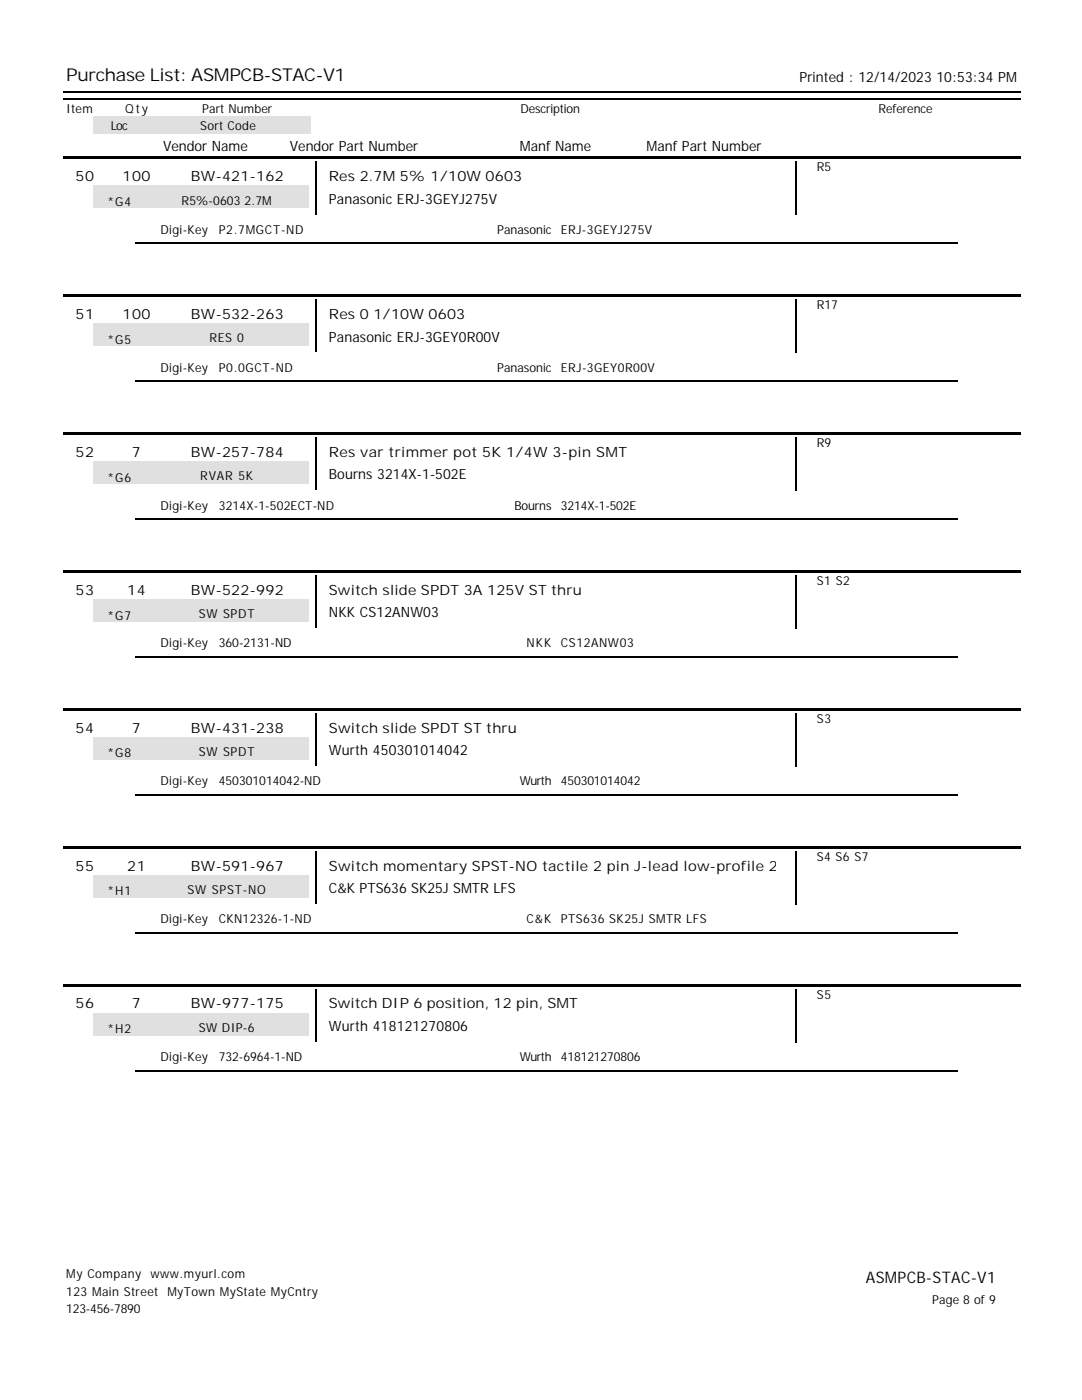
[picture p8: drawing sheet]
<svg xmlns="http://www.w3.org/2000/svg" width="216mm" height="279mm" viewBox="0 0 216 279" stroke-linecap="round" stroke-linejoin="round" font-family="sans-serif">
<defs><g id="words">
<text font-size="3.5" x="13.2" y="16.2">Purchase List: ASMPCB-STAC-V1</text>
<text font-size="3.2" x="172.8" y="256.1">ASMPCB-STAC-V1</text>
<g font-size="2.8">
<text x="159.5" y="16.3">Printed : 12/14/2023 10:53:34 PM</text>
<text x="32.5" y="30.1">Vendor Name</text>
<text x="57.8" y="30.1">Vendor Part Number</text>
<text x="103.7" y="30.1">Manf Name</text>
<text x="129" y="30.1">Manf Part Number</text>
<text x="15.1" y="36.2">50</text>
<text x="24.5" y="36.2">100</text>
<text x="38.1" y="36.2">BW-421-162</text>
<text x="65.6" y="36.2">Res 2.7M 5% 1/10W 0603</text>
<text x="65.6" y="40.7">Panasonic ERJ-3GEYJ275V</text>
<text x="15.1" y="63.7">51</text>
<text x="24.5" y="63.7">100</text>
<text x="38.1" y="63.7">BW-532-263</text>
<text x="65.6" y="63.7">Res 0 1/10W 0603</text>
<text x="65.6" y="68.2">Panasonic ERJ-3GEY0R00V</text>
<text x="15.1" y="91.2">52</text>
<text x="26.3" y="91.2">7</text>
<text x="38.1" y="91.2">BW-257-784</text>
<text x="65.6" y="91.2">Res var trimmer pot 5K 1/4W 3-pin SMT</text>
<text x="65.6" y="95.7">Bourns 3214X-1-502E</text>
<text x="15.1" y="118.7">53</text>
<text x="25.4" y="118.7">14</text>
<text x="38.1" y="118.7">BW-522-992</text>
<text x="65.6" y="118.7">Switch slide SPDT 3A 125V ST thru</text>
<text x="65.6" y="123.2">NKK CS12ANW03</text>
<text x="15.1" y="146.2">54</text>
<text x="26.3" y="146.2">7</text>
<text x="38.1" y="146.2">BW-431-238</text>
<text x="65.6" y="146.2">Switch slide SPDT ST thru</text>
<text x="65.6" y="150.7">Wurth 450301014042</text>
<text x="15.1" y="173.7">55</text>
<text x="25.4" y="173.7">21</text>
<text x="38.1" y="173.7">BW-591-967</text>
<text x="65.6" y="173.7">Switch momentary SPST-NO tactile 2 pin J-lead low-profile 2.5mm SMT</text>
<text x="65.6" y="178.2">C&amp;K PTS636 SK25J SMTR LFS</text>
<text x="15.1" y="201.3">56</text>
<text x="26.3" y="201.3">7</text>
<text x="38.1" y="201.3">BW-977-175</text>
<text x="65.6" y="201.3">Switch DIP 6 position, 12 pin, SMT</text>
<text x="65.6" y="205.8">Wurth 418121270806</text>
</g>
<g font-size="2.5">
<text x="13.2" y="22.6">Item</text>
<text x="25" y="22.6">Qty</text>
<text x="40.3" y="22.6">Part Number</text>
<text x="103.8" y="22.6">Description</text>
<text x="175.3" y="22.6">Reference</text>
<text x="22.1" y="26">Loc</text>
<text x="40" y="26">Sort Code</text>
<text x="163" y="34.2">R5</text>
<text x="21.4" y="41.1">*G4</text>
<text x="36.2" y="40.8">R5%-0603 2.7M</text>
<text x="32" y="46.7">Digi-Key</text>
<text x="43.7" y="46.7">P2.7MGCT-ND</text>
<text x="99.2" y="46.7">Panasonic</text>
<text x="111.9" y="46.7">ERJ-3GEYJ275V</text>
<text x="163" y="61.7">R17</text>
<text x="21.4" y="68.6">*G5</text>
<text x="41.8" y="68.4">RES 0</text>
<text x="32" y="74.2">Digi-Key</text>
<text x="43.7" y="74.2">P0.0GCT-ND</text>
<text x="99.2" y="74.2">Panasonic</text>
<text x="111.9" y="74.2">ERJ-3GEY0R00V</text>
<text x="163" y="89.3">R9</text>
<text x="40" y="95.9">RVAR 5K</text>
<text x="21.4" y="96.1">*G6</text>
<text x="32" y="101.7">Digi-Key</text>
<text x="43.7" y="101.7">3214X-1-502ECT-ND</text>
<text x="102.7" y="101.7">Bourns</text>
<text x="111.9" y="101.7">3214X-1-502E</text>
<text x="163" y="116.8">S1 S2</text>
<text x="21.4" y="123.6">*G7</text>
<text x="39.7" y="123.4">SW SPDT</text>
<text x="32" y="129.2">Digi-Key</text>
<text x="43.7" y="129.2">360-2131-ND</text>
<text x="105" y="129.2">NKK</text>
<text x="111.9" y="129.2">CS12ANW03</text>
<text x="163" y="144.3">S3</text>
<text x="21.4" y="151.2">*G8</text>
<text x="39.7" y="150.9">SW SPDT</text>
<text x="32" y="156.7">Digi-Key</text>
<text x="43.7" y="156.7">450301014042-ND</text>
<text x="103.7" y="156.7">Wurth</text>
<text x="111.9" y="156.7">450301014042</text>
<text x="163" y="171.8">S4 S6 S7</text>
<text x="21.4" y="178.7">*H1</text>
<text x="37.4" y="178.4">SW SPST-NO</text>
<text x="32" y="184.2">Digi-Key</text>
<text x="43.7" y="184.2">CKN12326-1-ND</text>
<text x="105" y="184.2">C&amp;K</text>
<text x="111.9" y="184.2">PTS636 SK25J SMTR LFS</text>
<text x="163" y="199.3">S5</text>
<text x="21.4" y="206.2">*H2</text>
<text x="39.7" y="205.9">SW DIP-6</text>
<text x="32" y="211.8">Digi-Key</text>
<text x="43.7" y="211.8">732-6964-1-ND</text>
<text x="103.7" y="211.8">Wurth</text>
<text x="111.9" y="211.8">418121270806</text>
<text x="13.2" y="255.1">My Company</text>
<text x="30" y="255.1">www.myurl.com</text>
<text x="13.2" y="258.6">123 Main Street</text>
<text x="13.2" y="262">123-456-7890</text>
<text x="33.4" y="258.6">MyTown MyState MyCntry</text>
<text x="186" y="260.2">Page 8 of 9</text>
</g>
</g></defs>
<path d="M12.7 18.4h191" fill="none" stroke="#000" stroke-width=".26"/>
<g fill="#fff">
<path d="M27 27h28v4h-28z"/>
<path d="M56.6 27h28.1v4h-28.1z"/>
<path d="M96.8 27h28.1v4h-28.1z"/>
<path d="M126.5 27h28.3v4h-28.3z"/>
</g>
<path d="M12.7 19.7h191" fill="none" stroke="#000" stroke-width=".26"/>
<g fill="#e0e0e0">
<path d="M18.5 23.3h10.9v3.4h-10.9z"/>
<path d="M29.4 23.3h32.5v3.4h-32.5z"/>
</g>
<g fill="#fff">
<path d="M65.1 32.5h89.7v4.5h-89.7z"/>
<path d="M65.1 37h89.7v4.5h-89.7z"/>
</g>
<path d="M158.9 32.3v10.6" fill="none" stroke="#000" stroke-width=".26"/>
<path d="M29.1 37h32.5v4.5h-32.5z" fill="#e0e0e0"/>
<path d="M14 42.9h28.1v4.5h-28.1z" fill="#fff"/>
<path d="M63.1 32.3v10.6" fill="none" stroke="#000" stroke-width=".26"/>
<g fill="#fff">
<path d="M43.1 42.9h45v4.5h-45z"/>
<path d="M88.9 42.9h21.7v4.5h-21.7z"/>
<path d="M111.4 42.9h45v4.5h-45z"/>
</g>
<path d="M12.7 31.2h191v.6h-191z" fill="#000"/>
<path d="M18.5 37h10.9v4.5h-10.9z" fill="#e0e0e0"/>
<path d="M27 48.6h164" fill="none" stroke="#000" stroke-width=".26"/>
<g fill="#fff">
<path d="M27 48.9h28v4.5h-28z"/>
<path d="M56.6 48.9h45v4.5h-45z"/>
<path d="M56.6 53.4h45v4.5h-45z"/>
<path d="M27 53.4h28v4.5h-28z"/>
<path d="M145.8 48.9h45v4.5h-45z"/>
<path d="M116.2 48.9h28v4.5h-28z"/>
<path d="M116.2 53.4h28v4.5h-28z"/>
<path d="M145.8 53.4h45v4.5h-45z"/>
<path d="M65.1 60.1h89.7v4.5h-89.7z"/>
<path d="M65.1 64.6h89.7v4.5h-89.7z"/>
</g>
<path d="M158.9 59.8v10.6" fill="none" stroke="#000" stroke-width=".26"/>
<path d="M29.1 64.6h32.5v4.5h-32.5z" fill="#e0e0e0"/>
<path d="M14 70.4h28.1v4.5h-28.1z" fill="#fff"/>
<path d="M63.1 59.8v10.6" fill="none" stroke="#000" stroke-width=".26"/>
<g fill="#fff">
<path d="M43.1 70.4h45v4.5h-45z"/>
<path d="M88.9 70.4h21.7v4.5h-21.7z"/>
<path d="M111.4 70.4h45v4.5h-45z"/>
</g>
<path d="M12.7 58.7h191v.6h-191z" fill="#000"/>
<path d="M18.5 64.6h10.9v4.5h-10.9z" fill="#e0e0e0"/>
<path d="M27 76.1h164" fill="none" stroke="#000" stroke-width=".26"/>
<g fill="#fff">
<path d="M27 76.5h28v4.5h-28z"/>
<path d="M56.6 76.5h45v4.5h-45z"/>
<path d="M56.6 81h45v4.5h-45z"/>
<path d="M27 81h28v4.5h-28z"/>
<path d="M145.8 76.5h45v4.5h-45z"/>
<path d="M116.2 76.5h28v4.5h-28z"/>
<path d="M116.2 81h28v4.5h-28z"/>
<path d="M145.8 81h45v4.5h-45z"/>
<path d="M65.1 87.6h89.7v4.5h-89.7z"/>
<path d="M65.1 92.1h89.7v4.5h-89.7z"/>
</g>
<path d="M158.9 87.3v10.6" fill="none" stroke="#000" stroke-width=".26"/>
<path d="M29.1 92.1h32.5v4.5h-32.5z" fill="#e0e0e0"/>
<path d="M14 97.9h28.1v4.5h-28.1z" fill="#fff"/>
<path d="M63.1 87.3v10.6" fill="none" stroke="#000" stroke-width=".26"/>
<g fill="#fff">
<path d="M43.1 97.9h45v4.5h-45z"/>
<path d="M88.9 97.9h21.7v4.5h-21.7z"/>
<path d="M111.4 97.9h45v4.5h-45z"/>
</g>
<path d="M12.7 86.3h191v.5h-191z" fill="#000"/>
<path d="M18.5 92.1h10.9v4.5h-10.9z" fill="#e0e0e0"/>
<path d="M27 103.6h164" fill="none" stroke="#000" stroke-width=".26"/>
<g fill="#fff">
<path d="M27 104h28v4.5h-28z"/>
<path d="M56.6 104h45v4.5h-45z"/>
<path d="M56.6 108.5h45v4.5h-45z"/>
<path d="M27 108.5h28v4.5h-28z"/>
<path d="M145.8 104h45v4.5h-45z"/>
<path d="M116.2 104h28v4.5h-28z"/>
<path d="M116.2 108.5h28v4.5h-28z"/>
<path d="M145.8 108.5h45v4.5h-45z"/>
<path d="M65.1 115.1h89.7v4.5h-89.7z"/>
<path d="M65.1 119.6h89.7v4.5h-89.7z"/>
</g>
<path d="M158.9 114.8v10.6" fill="none" stroke="#000" stroke-width=".26"/>
<path d="M29.1 119.6h32.5v4.5h-32.5z" fill="#e0e0e0"/>
<path d="M14 125.4h28.1v4.5h-28.1z" fill="#fff"/>
<path d="M63.1 114.8v10.6" fill="none" stroke="#000" stroke-width=".26"/>
<g fill="#fff">
<path d="M43.1 125.4h45v4.5h-45z"/>
<path d="M88.9 125.4h21.7v4.5h-21.7z"/>
<path d="M111.4 125.4h45v4.5h-45z"/>
</g>
<path d="M12.7 113.8h191v.5h-191z" fill="#000"/>
<path d="M18.5 119.6h10.9v4.5h-10.9z" fill="#e0e0e0"/>
<path d="M27 131.1h164" fill="none" stroke="#000" stroke-width=".26"/>
<g fill="#fff">
<path d="M27 131.5h28v4.5h-28z"/>
<path d="M56.6 131.5h45v4.5h-45z"/>
<path d="M56.6 136h45v4.5h-45z"/>
<path d="M27 136h28v4.5h-28z"/>
<path d="M145.8 131.5h45v4.5h-45z"/>
<path d="M116.2 131.5h28v4.5h-28z"/>
<path d="M116.2 136h28v4.5h-28z"/>
<path d="M145.8 136h45v4.5h-45z"/>
<path d="M65.1 142.6h89.7v4.5h-89.7z"/>
<path d="M65.1 147.1h89.7v4.5h-89.7z"/>
</g>
<path d="M158.9 142.3v10.6" fill="none" stroke="#000" stroke-width=".26"/>
<path d="M29.1 147.1h32.5v4.5h-32.5z" fill="#e0e0e0"/>
<path d="M14 152.9h28.1v4.5h-28.1z" fill="#fff"/>
<path d="M63.1 142.3v10.6" fill="none" stroke="#000" stroke-width=".26"/>
<g fill="#fff">
<path d="M43.1 152.9h45v4.5h-45z"/>
<path d="M88.9 152.9h21.7v4.5h-21.7z"/>
<path d="M111.4 152.9h45v4.5h-45z"/>
</g>
<path d="M12.7 141.3h191v.5h-191z" fill="#000"/>
<path d="M18.5 147.1h10.9v4.5h-10.9z" fill="#e0e0e0"/>
<path d="M27 158.6h164" fill="none" stroke="#000" stroke-width=".26"/>
<g fill="#fff">
<path d="M27 159h28v4.5h-28z"/>
<path d="M56.6 159h45v4.5h-45z"/>
<path d="M56.6 163.5h45v4.5h-45z"/>
<path d="M27 163.5h28v4.5h-28z"/>
<path d="M145.8 159h45v4.5h-45z"/>
<path d="M116.2 159h28v4.5h-28z"/>
<path d="M116.2 163.5h28v4.5h-28z"/>
<path d="M145.8 163.5h45v4.5h-45z"/>
<path d="M65.1 170.1h89.7v4.5h-89.7z"/>
<path d="M65.1 174.6h89.7v4.5h-89.7z"/>
</g>
<path d="M158.9 169.9v10.5" fill="none" stroke="#000" stroke-width=".26"/>
<path d="M29.1 174.6h32.5v4.5h-32.5z" fill="#e0e0e0"/>
<path d="M14 180.4h28.1v4.5h-28.1z" fill="#fff"/>
<path d="M63.1 169.9v10.5" fill="none" stroke="#000" stroke-width=".26"/>
<g fill="#fff">
<path d="M43.1 180.4h45v4.5h-45z"/>
<path d="M88.9 180.4h21.7v4.5h-21.7z"/>
<path d="M111.4 180.4h45v4.5h-45z"/>
</g>
<path d="M12.7 168.8h191v.5h-191z" fill="#000"/>
<path d="M18.5 174.6h10.9v4.5h-10.9z" fill="#e0e0e0"/>
<path d="M27 186.1h164" fill="none" stroke="#000" stroke-width=".26"/>
<g fill="#fff">
<path d="M27 186.5h28v4.5h-28z"/>
<path d="M56.6 186.5h45v4.5h-45z"/>
<path d="M56.6 191h45v4.5h-45z"/>
<path d="M27 191h28v4.5h-28z"/>
<path d="M145.8 186.5h45v4.5h-45z"/>
<path d="M116.2 186.5h28v4.5h-28z"/>
<path d="M116.2 191h28v4.5h-28z"/>
<path d="M145.8 191h45v4.5h-45z"/>
<path d="M65.1 197.6h89.7v4.5h-89.7z"/>
<path d="M65.1 202.1h89.7v4.5h-89.7z"/>
</g>
<path d="M158.9 197.4v10.6" fill="none" stroke="#000" stroke-width=".26"/>
<path d="M29.1 202.1h32.5v4.5h-32.5z" fill="#e0e0e0"/>
<path d="M14 208h28.1v4.5h-28.1z" fill="#fff"/>
<path d="M63.1 197.4v10.6" fill="none" stroke="#000" stroke-width=".26"/>
<g fill="#fff">
<path d="M43.1 208h45v4.5h-45z"/>
<path d="M88.9 208h21.7v4.5h-21.7z"/>
<path d="M111.4 208h45v4.5h-45z"/>
</g>
<path d="M12.7 196.3h191v.5h-191z" fill="#000"/>
<path d="M18.5 202.1h10.9v4.5h-10.9z" fill="#e0e0e0"/>
<path d="M27 213.7h164" fill="none" stroke="#000" stroke-width=".26"/>
<g fill="#fff">
<path d="M27 214h28v4.5h-28z"/>
<path d="M56.6 214h45v4.5h-45z"/>
<path d="M56.6 218.5h45v4.5h-45z"/>
<path d="M27 218.5h28v4.5h-28z"/>
<path d="M145.8 214h45v4.5h-45z"/>
<path d="M116.2 214h28v4.5h-28z"/>
<path d="M116.2 218.5h28v4.5h-28z"/>
<path d="M145.8 218.5h45v4.5h-45z"/>
</g>
<use href="#words"/>
</svg>
